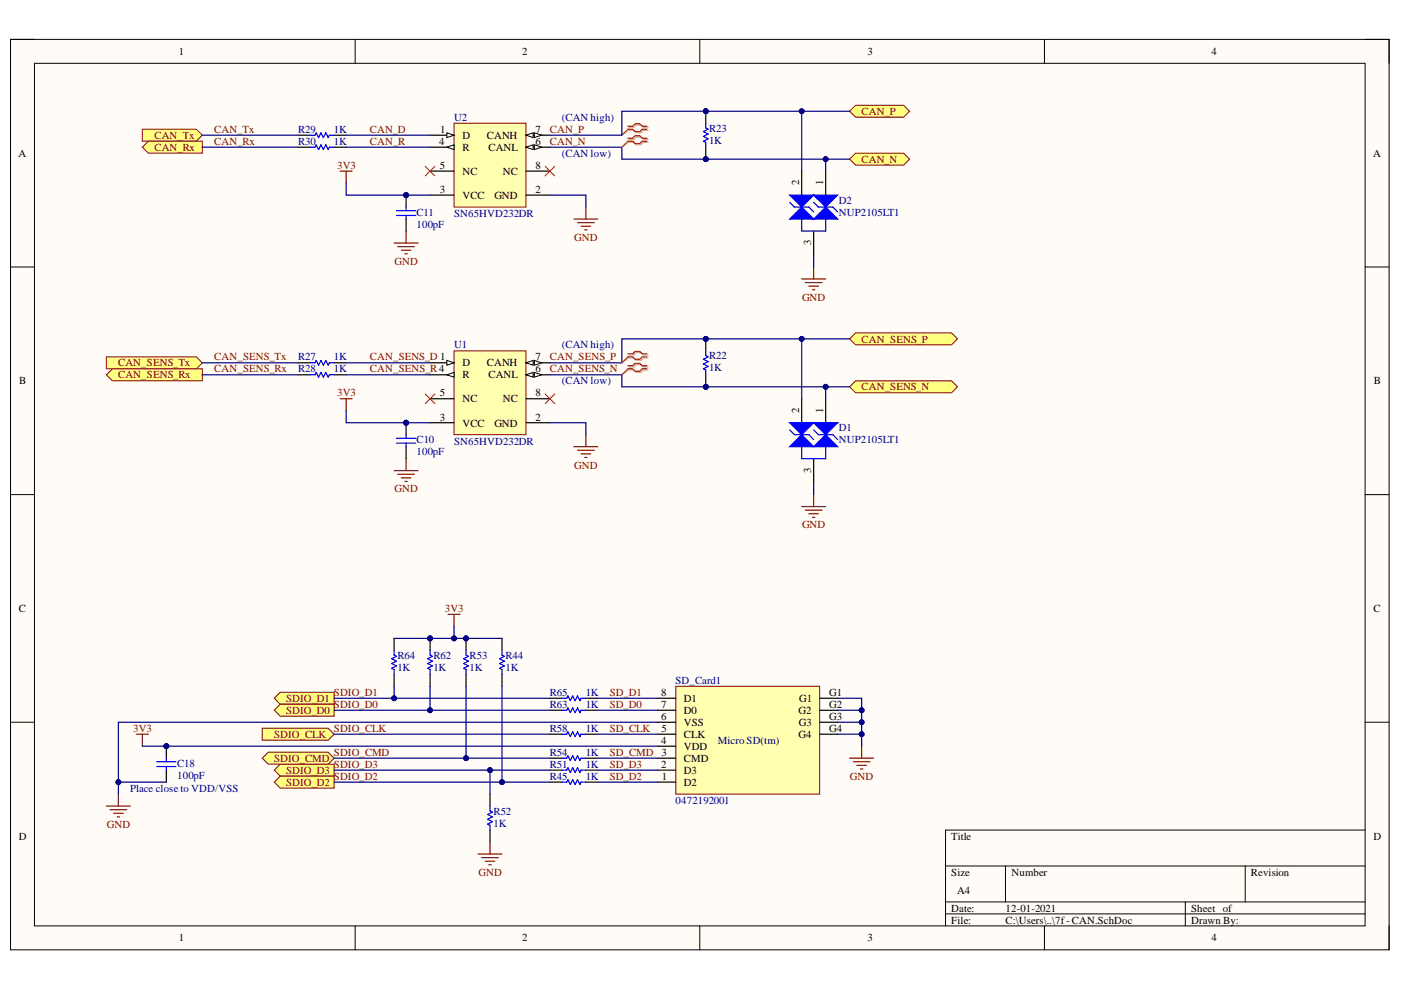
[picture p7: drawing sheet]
<svg xmlns="http://www.w3.org/2000/svg" width="297mm" height="210mm" viewBox="0 0 297 210" stroke-linecap="round" stroke-linejoin="round" font-family="sans-serif">
<defs><g id="words">
<g font-size="2.3">
<text x="37.9" y="11.7">1</text>
<text x="110.7" y="11.7">2</text>
<text x="183.9" y="11.7">3</text>
<text x="256.8" y="11.7">4</text>
<text x="93.3" y="28.1">1</text>
<text x="98.1" y="29.5">D</text>
<text x="103.2" y="29.5">CANH</text>
<text x="113.5" y="28.1">7</text>
<text x="3.9" y="33.3">A</text>
<text x="93.1" y="30.8">4</text>
<text x="93.2" y="35.8">5</text>
<text x="98.1" y="32">R</text>
<text x="103.6" y="32">CANL</text>
<text x="113.5" y="30.8">6</text>
<text x="113.5" y="35.8">8</text>
<text x="291.1" y="33.3">A</text>
<text x="93.2" y="40.9">3</text>
<text x="98.1" y="37.1">NC</text>
<text x="106.6" y="37.1">NC</text>
<text x="113.5" y="40.9">2</text>
<text x="169.5" y="39.3" transform="rotate(-90 169.5 39.3)">2</text>
<text x="174.5" y="39.3" transform="rotate(-90 174.5 39.3)">1</text>
<text x="98.1" y="42.2">VCC</text>
<text x="104.8" y="42.2">GND</text>
<text x="172" y="52" transform="rotate(-90 172 52)">3</text>
<text x="98.1" y="77.7">D</text>
<text x="103.2" y="77.7">CANH</text>
<text x="113.5" y="76.4">7</text>
<text x="4.1" y="81.5">B</text>
<text x="98.1" y="80.2">R</text>
<text x="103.6" y="80.2">CANL</text>
<text x="113.5" y="79">6</text>
<text x="291.3" y="81.5">B</text>
<text x="93.2" y="89.2">3</text>
<text x="93.2" y="84">5</text>
<text x="98.1" y="85.3">NC</text>
<text x="106.6" y="85.3">NC</text>
<text x="113.5" y="89.2">2</text>
<text x="113.5" y="84">8</text>
<text x="169.5" y="87.6" transform="rotate(-90 169.5 87.6)">2</text>
<text x="174.5" y="87.6" transform="rotate(-90 174.5 87.6)">1</text>
<text x="98.1" y="90.5">VCC</text>
<text x="104.8" y="90.5">GND</text>
<text x="172" y="100.3" transform="rotate(-90 172 100.3)">3</text>
<text x="4" y="129.8">C</text>
<text x="291.2" y="129.8">C</text>
<text x="140.2" y="147.5">8</text>
<text x="145" y="148.9">D1</text>
<text x="169.5" y="148.9">G1</text>
<text x="175.8" y="147.5">G1</text>
<text x="140.2" y="150.2">7</text>
<text x="140.2" y="152.7">6</text>
<text x="140.3" y="155.2">5</text>
<text x="145" y="151.4">D0</text>
<text x="145" y="154">VSS</text>
<text x="169.3" y="151.4">G2</text>
<text x="169.4" y="154">G3</text>
<text x="175.8" y="150.2">G2</text>
<text x="175.8" y="152.7">G3</text>
<text x="175.8" y="155.2">G4</text>
<text x="140.2" y="157.8">4</text>
<text x="140.3" y="160.3">3</text>
<text x="145" y="156.5">CLK</text>
<text x="145" y="159">VDD</text>
<text x="145" y="161.6">CMD</text>
<text x="169.3" y="156.5">G4</text>
<text x="140.2" y="162.8">2</text>
<text x="140.4" y="165.4">1</text>
<text x="145" y="164.1">D3</text>
<text x="145" y="166.6">D2</text>
<text x="4" y="178.1">D</text>
<text x="201.7" y="178.1">Title</text>
<text x="291.2" y="178.1">D</text>
<text x="201.7" y="185.7">Size</text>
<text x="214.5" y="185.7">Number</text>
<text x="265.2" y="185.7">Revision</text>
<text x="203" y="189.5">A4</text>
<text x="201.7" y="193.3">Date:</text>
<text x="201.7" y="195.8">File:</text>
<text x="213.2" y="193.3">12-01-2021</text>
<text x="213.2" y="195.8">C:\Users\..\7f- CAN.SchDoc</text>
<text x="252.5" y="193.3">Sheet of</text>
<text x="252.5" y="195.8">Drawn By:</text>
<text x="37.9" y="199.6">1</text>
<text x="110.7" y="199.6">2</text>
<text x="183.9" y="199.6">3</text>
<text x="256.8" y="199.6">4</text>
</g>
<g font-size="2.3" fill="#800000">
<text x="32.7" y="29.5">CAN_Tx</text>
<text x="45.4" y="28.1">CAN_Tx</text>
<text x="78.4" y="28.1">CAN_D</text>
<text x="116.6" y="28.1">CAN_P</text>
<text x="182.7" y="24.3">CAN_P</text>
<text x="32.7" y="32">CAN_Rx</text>
<text x="45.4" y="30.8">CAN_Rx</text>
<text x="71.5" y="35.8">3V3</text>
<text x="78.4" y="30.8">CAN_R</text>
<text x="116.6" y="30.8">CAN_N</text>
<text x="182.7" y="34.6">CAN_N</text>
<text x="121.7" y="51.1">GND</text>
<text x="83.7" y="56.1">GND</text>
<text x="170" y="63.7">GND</text>
<text x="25" y="77.7">CAN_SENS_Tx</text>
<text x="45.4" y="76.4">CAN_SENS_Tx</text>
<text x="78.4" y="76.4">CAN_SENS_D 1</text>
<text x="116.6" y="76.4">CAN_SENS_P</text>
<text x="182.7" y="72.6">CAN_SENS_P</text>
<text x="25" y="80.2">CAN_SENS_Rx</text>
<text x="45.4" y="79">CAN_SENS_Rx</text>
<text x="78.4" y="79">CAN_SENS_R 4</text>
<text x="116.6" y="79">CAN_SENS_N</text>
<text x="182.7" y="82.8">CAN_SENS_N</text>
<text x="71.5" y="84">3V3</text>
<text x="121.7" y="99.3">GND</text>
<text x="83.7" y="104.4">GND</text>
<text x="170" y="112">GND</text>
<text x="94.3" y="129.8">3V3</text>
<text x="60.7" y="148.9">SDIO_D1</text>
<text x="70.8" y="147.5">SDIO_D1</text>
<text x="129.3" y="147.5">SD_D1</text>
<text x="28.3" y="155.2">3V3</text>
<text x="60.7" y="151.4">SDIO_D0</text>
<text x="70.8" y="150.2">SDIO_D0</text>
<text x="70.8" y="155.2">SDIO_CLK</text>
<text x="129.3" y="150.2">SD_D0</text>
<text x="129.3" y="155.2">SD_CLK</text>
<text x="58.1" y="161.6">SDIO_CMD</text>
<text x="58.1" y="156.5">SDIO_CLK</text>
<text x="70.8" y="160.3">SDIO_CMD</text>
<text x="129.3" y="160.3">SD_CMD</text>
<text x="60.7" y="164.1">SDIO_D3</text>
<text x="60.7" y="166.6">SDIO_D2</text>
<text x="70.8" y="162.8">SDIO_D3</text>
<text x="70.8" y="165.4">SDIO_D2</text>
<text x="129.3" y="162.8">SD_D3</text>
<text x="129.3" y="165.4">SD_D2</text>
<text x="180.2" y="165.4">GND</text>
<text x="22.7" y="175.5">GND</text>
<text x="101.4" y="185.7">GND</text>
</g>
<g font-size="2.3" fill="#000080">
<text x="63.2" y="28.1">R29</text>
<text x="70.8" y="28.1">1K</text>
<text x="96.3" y="25.6">U2</text>
<text x="119.1" y="25.6">(CAN high)</text>
<text x="150.3" y="27.9">R23</text>
<text x="63.2" y="30.8">R30</text>
<text x="70.8" y="30.8">1K</text>
<text x="119.1" y="33.3">(CAN low)</text>
<text x="150.3" y="30.5">1K</text>
<text x="88.3" y="45.7">C11</text>
<text x="96.3" y="46">SN65HVD232DR</text>
<text x="177.8" y="43.2">D2</text>
<text x="177.8" y="45.7">NUP2105LT1</text>
<text x="88.3" y="48.3">100pF</text>
<text x="63.2" y="76.4">R27</text>
<text x="70.8" y="76.4">1K</text>
<text x="96.3" y="73.9">U1</text>
<text x="119.1" y="73.9">(CAN high)</text>
<text x="150.3" y="76.2">R22</text>
<text x="63.2" y="79">R28</text>
<text x="70.8" y="79">1K</text>
<text x="119.1" y="81.5">(CAN low)</text>
<text x="150.3" y="78.7">1K</text>
<text x="88.3" y="94">C10</text>
<text x="96.3" y="94.3">SN65HVD232DR</text>
<text x="177.8" y="91.5">D1</text>
<text x="177.8" y="94">NUP2105LT1</text>
<text x="88.3" y="96.5">100pF</text>
<text x="84.3" y="142.2">1K</text>
<text x="84.3" y="139.7">R64</text>
<text x="91.9" y="142.2">1K</text>
<text x="91.9" y="139.7">R62</text>
<text x="99.6" y="142.2">1K</text>
<text x="99.6" y="139.7">R53</text>
<text x="107.2" y="142.2">1K</text>
<text x="107.2" y="139.7">R44</text>
<text x="116.6" y="147.5">R65</text>
<text x="124.2" y="147.5">1K</text>
<text x="143.2" y="145">SD_Card1</text>
<text x="116.6" y="150.2">R63</text>
<text x="116.6" y="155.2">R58</text>
<text x="124.2" y="150.2">1K</text>
<text x="124.2" y="155.2">1K</text>
<text x="116.6" y="160.3">R54</text>
<text x="124.2" y="160.3">1K</text>
<text x="152.2" y="157.8">Micro SD(tm)</text>
<text x="27.6" y="167.9">Place close to VDD/VSS</text>
<text x="37.6" y="165.1">100pF</text>
<text x="37.6" y="162.6">C18</text>
<text x="116.6" y="162.8">R51</text>
<text x="116.6" y="165.4">R45</text>
<text x="124.2" y="162.8">1K</text>
<text x="124.2" y="165.4">1K</text>
<text x="104.7" y="172.7">R52</text>
<text x="143.2" y="170.4">0472192001</text>
<text x="104.7" y="175.3">1K</text>
</g>
</g></defs>
<path d="M2.2 8.4h292.3v193h-292.3z" fill-rule="evenodd" fill="#fffcf8"/>
<path d="M2.2 8.4h292.3v193h-292.3z" fill="none" stroke="#000" stroke-width=".21"/>
<path d="M7.3 13.4h282.1v182.9h-282.1z" fill-rule="evenodd" fill="#fffcf8"/>
<g fill="none" stroke="#000" stroke-width=".21">
<path d="M2.2 8.3h5.1M7.3 13.4h282.1v182.9h-282.1zM75.3 8.3v5.1M148.4 8.3v5.1M221.4 8.4v5M289.4 8.4h5.1v5M2.2 56.6h5.1M289.4 56.6h5.1M2.2 104.9h5.1M289.4 104.9h5.1M2.2 153.1h5.1M289.4 153.1h5.1"/>
<path d="M289.4 176h-88.9v20.3M75.3 196.3v5.1M148.4 196.3v5.1M200.5 183.6h88.9M200.5 191.2h88.9M200.5 193.8h88.9M213.2 183.6v7.6M221.4 196.3v5.1M251.3 191.2v5.1M264 183.6v7.6M294.5 196.3v5.1"/>
</g>
<path d="M30.2 27.4h11.4l1.3 1.3-1.3 1.2h-11.4z" fill-rule="evenodd" fill="#ffff80"/>
<path d="M30.2 27.4h11.4l1.3 1.3-1.3 1.2h-11.4z" fill="none" stroke="#800000" stroke-width=".21"/>
<path d="M30.2 31.2l1.3-1.3h11.4v2.6h-11.4z" fill-rule="evenodd" fill="#ffff80"/>
<path d="M30.2 31.2l1.3-1.3h11.4v2.6h-11.4z" fill="none" stroke="#800000" stroke-width=".21"/>
<path d="M96.3 26.1h15.2v17.8h-15.2z" fill-rule="evenodd" fill="#ffffb0"/>
<path d="M96.3 26.1h15.2v17.8h-15.2z" fill="none" stroke="#800000" stroke-width=".21"/>
<path d="M91.2 28.7h5.1" fill="none" stroke="#000" stroke-width=".25"/>
<path d="M94.7 28.2l1.6 .5-1.6 .5z" fill="#f8fcff"/>
<path d="M94.7 28.2l1.6 .5-1.6 .5z" fill="none" stroke="#000" stroke-width=".21"/>
<path d="M91.2 31.2h5.1M91.2 41.4h5.1M111.5 41.4h5.1" fill="none" stroke="#000" stroke-width=".25"/>
<path d="M94.7 31.2l1.6-.5v1z" fill="#f8fcff"/>
<path d="M94.7 31.2l1.6-.5v1z" fill="none" stroke="#000" stroke-width=".21"/>
<path d="M91.2 36.3h5.1M111.5 31.2h5.1" fill="none" stroke="#000" stroke-width=".25"/>
<path d="M111.5 31.2l1.5-.5v1z" fill="#f8fcff"/>
<path d="M111.5 31.2l1.5-.5v1z" fill="none" stroke="#000" stroke-width=".21"/>
<path d="M113.3 30.7l1.5 .5-1.5 .5z" fill="#f8fcff"/>
<path d="M113.3 30.7l1.5 .5-1.5 .5z" fill="none" stroke="#000" stroke-width=".21"/>
<path d="M111.5 28.7h5.1" fill="none" stroke="#000" stroke-width=".25"/>
<path d="M111.5 28.7l1.5-.5v1z" fill="#f8fcff"/>
<path d="M111.5 28.7l1.5-.5v1z" fill="none" stroke="#000" stroke-width=".21"/>
<path d="M113.3 28.2l1.5 .5-1.5 .5z" fill="#f8fcff"/>
<path d="M113.3 28.2l1.5 .5-1.5 .5z" fill="none" stroke="#000" stroke-width=".21"/>
<path d="M111.5 36.3h5.1M170 36.3v5.1M175.1 36.3v5.1M172.5 49v5.1" fill="none" stroke="#000" stroke-width=".25"/>
<path d="M90.2 35.3l2 2M92.2 35.3l-2 2M115.6 35.3l2 2M117.6 35.3l-2 2" fill="none" stroke="#f00" stroke-width=".21"/>
<path d="M72.1 36.3h2.6M73.4 36.3v2.5M83.6 51.5h5M84.3 52.3h3.6M85.1 53.1h2M85.8 53.8h.6M86.1 49v2.5M121.7 46.4h5.1M122.4 47.2h3.6M123.2 48h2M124 48.7h.5M124.2 43.9v2.5" fill="none" stroke="#800000" stroke-width=".25"/>
<path d="M170 46.4v2.6h5.1v-2.5" fill="none" stroke="#00f" stroke-width=".25"/>
<path d="M172.5 41.4h5.1l-2.5 2.5z" fill="#00f"/>
<path d="M172.5 41.4h5.1l-2.5 2.5zM172.5 42.9l1 1h3.1l1 1" fill="none" stroke="#00f" stroke-width=".25"/>
<path d="M172.5 46.5l2.6-2.6 2.5 2.6z" fill="#00f"/>
<path d="M172.5 46.5l2.6-2.6 2.5 2.6z" fill="none" stroke="#00f" stroke-width=".25"/>
<path d="M167.4 41.4h5.1l-2.5 2.5z" fill="#00f"/>
<path d="M167.4 41.4h5.1l-2.5 2.5zM167.4 42.9l1 1h3.1l1 1" fill="none" stroke="#00f" stroke-width=".25"/>
<path d="M167.4 46.4l2.6-2.5 2.5 2.5z" fill="#00f"/>
<path d="M65.8 28.7h1l.2-.5 .5 1 .6-1 .5 1 .5-1 .5 1 .2-.5h1M167.4 46.4l2.6-2.5 2.5 2.5z" fill="none" stroke="#00f" stroke-width=".25"/>
<path d="M170 59.1h5.1M170.7 59.9h3.6M172.5 56.6v2.5M171.5 60.7h2M172.3 61.4h.5" fill="none" stroke="#800000" stroke-width=".25"/>
<path d="M63.2 28.7h2.6M70.8 28.7h2.6" fill="none" stroke="#000" stroke-width=".25"/>
<circle cx="86.1" cy="41.4" r=".51" fill="#000080"/>
<circle cx="86.1" cy="41.4" r=".51" fill="none" stroke="#000080" stroke-width=".21"/>
<path d="M86.1 41.4v2.5M86.1 46.4v2.6" fill="none" stroke="#000" stroke-width=".25"/>
<circle cx="86.1" cy="41.4" r=".51" fill="#000080"/>
<circle cx="86.1" cy="41.4" r=".51" fill="none" stroke="#000080" stroke-width=".21"/>
<path d="M65.8 31.2h1l.2-.5 .5 1 .6-1 .5 1 .5-1 .5 1 .2-.5h1M84.1 44.7h4M84.1 45.7h4M86.1 43.9v.8M86.1 45.7v.7" fill="none" stroke="#00f" stroke-width=".25"/>
<path d="M63.2 31.2h2.6M70.8 31.2h2.6" fill="none" stroke="#000" stroke-width=".25"/>
<circle cx="149.6" cy="23.6" r=".51" fill="#000080"/>
<circle cx="149.6" cy="23.6" r=".51" fill="none" stroke="#000080" stroke-width=".21"/>
<circle cx="149.6" cy="33.7" r=".51" fill="#000080"/>
<circle cx="149.6" cy="33.7" r=".51" fill="none" stroke="#000080" stroke-width=".21"/>
<path d="M149.6 23.6v2.5" fill="none" stroke="#000" stroke-width=".25"/>
<circle cx="149.6" cy="23.6" r=".51" fill="#000080"/>
<circle cx="149.6" cy="23.6" r=".51" fill="none" stroke="#000080" stroke-width=".21"/>
<path d="M149.6 31.2v2.5" fill="none" stroke="#000" stroke-width=".25"/>
<circle cx="149.6" cy="33.7" r=".51" fill="#000080"/>
<circle cx="149.6" cy="33.7" r=".51" fill="none" stroke="#000080" stroke-width=".21"/>
<path d="M149.6 26.1v1l.5 .3-1 .5 1 .5-1 .5 1 .5-1 .5 .5 .3v1" fill="none" stroke="#00f" stroke-width=".25"/>
<path d="M133.4 27h1l.5-.5h1l.5 .5h1M133.4 27.6h1l.5 .6h1l.5-.6h1" fill="none" stroke="#d0a19e" stroke-width=".25"/>
<path d="M133.4 27.6l-1.6 1.1" fill="none" stroke="#d0a19e" stroke-width=".21"/>
<path d="M133.1 26.8h1l.5-.5h1.1l.5 .5h1M133.1 27.4h1l.5 .5h1.1l.5-.5h1" fill="none" stroke="#f00" stroke-width=".25"/>
<path d="M133.1 27.4l-1.3 1.3" fill="none" stroke="#f00" stroke-width=".21"/>
<path d="M180.1 23.6l1.3-1.3h10.2l1.2 1.3-1.2 1.3h-10.2z" fill-rule="evenodd" fill="#ffff80"/>
<path d="M180.1 23.6l1.3-1.3h10.2l1.2 1.3-1.2 1.3h-10.2z" fill="none" stroke="#800000" stroke-width=".21"/>
<path d="M180.1 33.7l1.3-1.2h10.2l1.2 1.2-1.2 1.3h-10.2z" fill-rule="evenodd" fill="#ffff80"/>
<path d="M180.1 33.7l1.3-1.2h10.2l1.2 1.2-1.2 1.3h-10.2z" fill="none" stroke="#800000" stroke-width=".21"/>
<path d="M143.3 145.5h30.5v22.9h-30.5z" fill-rule="evenodd" fill="#ffffb0"/>
<path d="M143.3 145.5h30.5v22.9h-30.5z" fill="none" stroke="#800000" stroke-width=".21"/>
<path d="M139.5 148h3.8M139.5 150.6h3.8M139.5 153.1h3.8M139.5 155.7h3.8M139.5 158.2h3.8M173.8 148h3.8M173.8 150.6h3.8M173.8 153.1h3.8M173.8 155.7h3.8M139.5 160.8h3.8M139.5 163.3h3.8M139.5 165.8h3.8" fill="none" stroke="#000" stroke-width=".25"/>
<g fill="none" stroke="#800000" stroke-width=".25">
<path d="M28.9 155.7h2.6M30.2 155.7v2.5M182.7 158.2v2.6M22.6 170.9h5M23.3 171.7h3.6M24.1 172.4h2M24.9 173.2h.5M25.1 168.4v2.5M103.9 178.5v2.6M180.1 160.8h5.1M180.9 161.5h3.6M181.7 162.3h2"/>
<path d="M182.4 163h.5M101.4 181.1h5M102.1 181.8h3.6M102.9 182.6h2M103.6 183.4h.5"/>
</g>
<path d="M58.1 148l1.3-1.2h11.4v2.5h-11.4z" fill-rule="evenodd" fill="#ffff80"/>
<path d="M58.1 148l1.3-1.2h11.4v2.5h-11.4z" fill="none" stroke="#800000" stroke-width=".21"/>
<path d="M58.1 150.6l1.3-1.3h11.4v2.6h-11.4z" fill-rule="evenodd" fill="#ffff80"/>
<path d="M58.1 150.6l1.3-1.3h11.4v2.6h-11.4z" fill="none" stroke="#800000" stroke-width=".21"/>
<path d="M58.1 163.3l1.3-1.3h11.4v2.6h-11.4z" fill-rule="evenodd" fill="#ffff80"/>
<path d="M58.1 163.3l1.3-1.3h11.4v2.6h-11.4z" fill="none" stroke="#800000" stroke-width=".21"/>
<path d="M58.1 165.8l1.3-1.2h11.4v2.5h-11.4z" fill-rule="evenodd" fill="#ffff80"/>
<path d="M58.1 165.8l1.3-1.2h11.4v2.5h-11.4z" fill="none" stroke="#800000" stroke-width=".21"/>
<path d="M56.9 159.5h12.7l1.2 1.3-1.2 1.2h-12.7l-1.3-1.2z" fill-rule="evenodd" fill="#ffff80"/>
<path d="M56.9 159.5h12.7l1.2 1.3-1.2 1.2h-12.7l-1.3-1.2z" fill="none" stroke="#800000" stroke-width=".21"/>
<path d="M55.6 154.4h14l1.2 1.3-1.2 1.2h-14z" fill-rule="evenodd" fill="#ffff80"/>
<path d="M55.6 154.4h14l1.2 1.3-1.2 1.2h-14z" fill="none" stroke="#800000" stroke-width=".21"/>
<path d="M83.6 135.3v2.6M83.6 143v2.5" fill="none" stroke="#000" stroke-width=".25"/>
<path d="M83.6 137.9v1l.5 .3-1.1 .5 1.1 .5-1.1 .5 1.1 .5-1.1 .5 .6 .3v1" fill="none" stroke="#00f" stroke-width=".25"/>
<circle cx="91.2" cy="135.3" r=".51" fill="#000080"/>
<circle cx="91.2" cy="135.3" r=".51" fill="none" stroke="#000080" stroke-width=".21"/>
<path d="M91.2 135.3v2.6" fill="none" stroke="#000" stroke-width=".25"/>
<circle cx="91.2" cy="135.3" r=".51" fill="#000080"/>
<circle cx="91.2" cy="135.3" r=".51" fill="none" stroke="#000080" stroke-width=".21"/>
<path d="M91.2 143v2.5" fill="none" stroke="#000" stroke-width=".25"/>
<path d="M91.2 137.9v1l.5 .3-1 .5 1 .5-1 .5 1 .5-1 .5 .5 .3v1" fill="none" stroke="#00f" stroke-width=".25"/>
<circle cx="98.8" cy="135.3" r=".51" fill="#000080"/>
<circle cx="98.8" cy="135.3" r=".51" fill="none" stroke="#000080" stroke-width=".21"/>
<path d="M98.8 135.3v2.6" fill="none" stroke="#000" stroke-width=".25"/>
<circle cx="98.8" cy="135.3" r=".51" fill="#000080"/>
<circle cx="98.8" cy="135.3" r=".51" fill="none" stroke="#000080" stroke-width=".21"/>
<g fill="none" stroke="#000" stroke-width=".25">
<path d="M106.4 135.3v2.6M98.8 143v2.5M106.4 143v2.5M116.6 148h2.5M116.6 150.6h2.5M116.6 155.7h2.5M124.2 148h2.6M124.2 150.6h2.6M124.2 155.7h2.6M103.9 168.4v2.5M103.9 176v2.5M116.6 160.8h2.5"/>
<path d="M116.6 163.3h2.5M116.6 165.8h2.5M124.2 160.8h2.6M124.2 163.3h2.6M124.2 165.8h2.6"/>
</g>
<path d="M98.8 137.9v1l.5 .3-1 .5 1 .5-1 .5 1 .5-1 .5 .5 .3v1M106.4 137.9v1l.5 .3-1 .5 1 .5-1 .5 1 .5-1 .5 .5 .3v1M119.1 148h1.1l.2-.5 .5 1.1 .5-1.1 .5 1.1 .5-1.1 .6 1.1 .2-.6h1M119.1 150.6h1.1l.2-.5 .5 1 .5-1 .5 1 .5-1 .6 1 .2-.5h1M119.1 155.7h1.1l.2-.5 .5 1 .5-1 .5 1 .5-1 .6 1 .2-.5h1M103.9 170.9v1l.5 .3-1 .5 1 .5-1 .5 1 .5-1 .5 .5 .3v1M119.1 160.8h1.1l.2-.6 .5 1.1 .5-1.1 .5 1.1 .5-1.1 .6 1.1 .2-.5h1M119.1 163.3h1.1l.2-.5 .5 1 .5-1 .5 1 .5-1 .6 1 .2-.5h1M119.1 165.8h1.1l.2-.5 .5 1 .5-1 .5 1 .5-1 .6 1 .2-.5h1" fill="none" stroke="#00f" stroke-width=".25"/>
<circle cx="35.3" cy="158.2" r=".51" fill="#000080"/>
<circle cx="35.3" cy="158.2" r=".51" fill="none" stroke="#000080" stroke-width=".21"/>
<path d="M35.3 158.2v2.6M35.3 163.3v2.5" fill="none" stroke="#000" stroke-width=".25"/>
<circle cx="35.3" cy="158.2" r=".51" fill="#000080"/>
<circle cx="35.3" cy="158.2" r=".51" fill="none" stroke="#000080" stroke-width=".21"/>
<path d="M33.2 161.5h4.1M33.2 162.5h4.1M35.3 160.8v.7M35.3 162.5v.8" fill="none" stroke="#00f" stroke-width=".25"/>
<path d="M95 130.3h2.5M96.3 130.3v2.5" fill="none" stroke="#800000" stroke-width=".25"/>
<path d="M73.4 38.8v2.6h17.8M116.6 41.4h7.6v2.5" fill="none" stroke="#000080" stroke-width=".25"/>
<circle cx="86.1" cy="41.4" r=".51" fill="#000080"/>
<circle cx="86.1" cy="41.4" r=".51" fill="none" stroke="#000080" stroke-width=".21"/>
<path d="M73.4 28.7h17.8M73.4 31.2h17.8M170 23.6v12.7M172.5 54.1v2.5" fill="none" stroke="#000080" stroke-width=".25"/>
<circle cx="170" cy="23.6" r=".51" fill="#000080"/>
<circle cx="170" cy="23.6" r=".51" fill="none" stroke="#000080" stroke-width=".21"/>
<path d="M116.6 31.2h15.3v2.5h43.2v2.6" fill="none" stroke="#000080" stroke-width=".25"/>
<circle cx="175.1" cy="33.7" r=".51" fill="#000080"/>
<circle cx="175.1" cy="33.7" r=".51" fill="none" stroke="#000080" stroke-width=".21"/>
<circle cx="149.6" cy="33.7" r=".51" fill="#000080"/>
<circle cx="149.6" cy="33.7" r=".51" fill="none" stroke="#000080" stroke-width=".21"/>
<path d="M175.1 33.7h5" fill="none" stroke="#000080" stroke-width=".25"/>
<circle cx="175.1" cy="33.7" r=".51" fill="#000080"/>
<circle cx="175.1" cy="33.7" r=".51" fill="none" stroke="#000080" stroke-width=".21"/>
<path d="M42.9 31.2h20.3M42.9 28.7h20.3M30.2 158.2h109.3M126.8 148h12.7M126.8 150.6h12.7M126.8 155.7h12.7M126.8 163.3h12.7M126.8 165.8h12.7M126.8 160.8h12.7" fill="none" stroke="#000080" stroke-width=".25"/>
<circle cx="35.3" cy="158.2" r=".51" fill="#000080"/>
<circle cx="35.3" cy="158.2" r=".51" fill="none" stroke="#000080" stroke-width=".21"/>
<path d="M25.1 165.8h10.2" fill="none" stroke="#000080" stroke-width=".25"/>
<circle cx="25.1" cy="165.8" r=".51" fill="#000080"/>
<circle cx="25.1" cy="165.8" r=".51" fill="none" stroke="#000080" stroke-width=".21"/>
<path d="M177.6 153.1h5.1" fill="none" stroke="#000080" stroke-width=".25"/>
<circle cx="182.7" cy="153.1" r=".51" fill="#000080"/>
<circle cx="182.7" cy="153.1" r=".51" fill="none" stroke="#000080" stroke-width=".21"/>
<path d="M177.6 150.6h5.1" fill="none" stroke="#000080" stroke-width=".25"/>
<circle cx="182.7" cy="150.6" r=".51" fill="#000080"/>
<circle cx="182.7" cy="150.6" r=".51" fill="none" stroke="#000080" stroke-width=".21"/>
<path d="M182.7 155.7v2.5" fill="none" stroke="#000080" stroke-width=".25"/>
<circle cx="182.7" cy="155.7" r=".51" fill="#000080"/>
<circle cx="182.7" cy="155.7" r=".51" fill="none" stroke="#000080" stroke-width=".21"/>
<path d="M70.8 155.7h45.8M83.6 145.5v2.5" fill="none" stroke="#000080" stroke-width=".25"/>
<circle cx="83.6" cy="148" r=".51" fill="#000080"/>
<circle cx="83.6" cy="148" r=".51" fill="none" stroke="#000080" stroke-width=".21"/>
<path d="M106.4 145.5v20.3" fill="none" stroke="#000080" stroke-width=".25"/>
<circle cx="106.4" cy="165.8" r=".51" fill="#000080"/>
<circle cx="106.4" cy="165.8" r=".51" fill="none" stroke="#000080" stroke-width=".21"/>
<path d="M103.9 163.3v5.1" fill="none" stroke="#000080" stroke-width=".25"/>
<circle cx="103.9" cy="163.3" r=".51" fill="#000080"/>
<circle cx="103.9" cy="163.3" r=".51" fill="none" stroke="#000080" stroke-width=".21"/>
<path d="M98.8 145.5v15.3" fill="none" stroke="#000080" stroke-width=".25"/>
<circle cx="98.8" cy="160.7" r=".51" fill="#000080"/>
<circle cx="98.8" cy="160.7" r=".51" fill="none" stroke="#000080" stroke-width=".21"/>
<path d="M96.3 132.8v2.5" fill="none" stroke="#000080" stroke-width=".25"/>
<circle cx="96.3" cy="135.3" r=".51" fill="#000080"/>
<circle cx="96.3" cy="135.3" r=".51" fill="none" stroke="#000080" stroke-width=".21"/>
<path d="M91.2 145.5v5.1" fill="none" stroke="#000080" stroke-width=".25"/>
<circle cx="91.2" cy="150.6" r=".51" fill="#000080"/>
<circle cx="91.2" cy="150.6" r=".51" fill="none" stroke="#000080" stroke-width=".21"/>
<path d="M139.5 153.1h-114.4v15.3" fill="none" stroke="#000080" stroke-width=".25"/>
<circle cx="25.1" cy="165.8" r=".51" fill="#000080"/>
<circle cx="25.1" cy="165.8" r=".51" fill="none" stroke="#000080" stroke-width=".21"/>
<path d="M70.8 165.8h45.8" fill="none" stroke="#000080" stroke-width=".25"/>
<circle cx="106.4" cy="165.8" r=".51" fill="#000080"/>
<circle cx="106.4" cy="165.8" r=".51" fill="none" stroke="#000080" stroke-width=".21"/>
<path d="M70.8 163.3h45.8" fill="none" stroke="#000080" stroke-width=".25"/>
<circle cx="103.9" cy="163.3" r=".51" fill="#000080"/>
<circle cx="103.9" cy="163.3" r=".51" fill="none" stroke="#000080" stroke-width=".21"/>
<path d="M70.8 160.8h45.8" fill="none" stroke="#000080" stroke-width=".25"/>
<circle cx="98.8" cy="160.7" r=".51" fill="#000080"/>
<circle cx="98.8" cy="160.7" r=".51" fill="none" stroke="#000080" stroke-width=".21"/>
<path d="M70.8 150.6h45.8" fill="none" stroke="#000080" stroke-width=".25"/>
<circle cx="91.2" cy="150.6" r=".51" fill="#000080"/>
<circle cx="91.2" cy="150.6" r=".51" fill="none" stroke="#000080" stroke-width=".21"/>
<path d="M70.8 148h45.8" fill="none" stroke="#000080" stroke-width=".25"/>
<circle cx="83.6" cy="148" r=".51" fill="#000080"/>
<circle cx="83.6" cy="148" r=".51" fill="none" stroke="#000080" stroke-width=".21"/>
<path d="M83.6 135.3h22.8" fill="none" stroke="#000080" stroke-width=".25"/>
<circle cx="91.2" cy="135.3" r=".51" fill="#000080"/>
<circle cx="91.2" cy="135.3" r=".51" fill="none" stroke="#000080" stroke-width=".21"/>
<circle cx="96.3" cy="135.3" r=".51" fill="#000080"/>
<circle cx="96.3" cy="135.3" r=".51" fill="none" stroke="#000080" stroke-width=".21"/>
<circle cx="98.8" cy="135.3" r=".51" fill="#000080"/>
<circle cx="98.8" cy="135.3" r=".51" fill="none" stroke="#000080" stroke-width=".21"/>
<path d="M177.6 148h5.1v7.7h-5.1" fill="none" stroke="#000080" stroke-width=".25"/>
<circle cx="182.7" cy="150.6" r=".51" fill="#000080"/>
<circle cx="182.7" cy="150.6" r=".51" fill="none" stroke="#000080" stroke-width=".21"/>
<circle cx="182.7" cy="153.1" r=".51" fill="#000080"/>
<circle cx="182.7" cy="153.1" r=".51" fill="none" stroke="#000080" stroke-width=".21"/>
<circle cx="182.7" cy="155.7" r=".51" fill="#000080"/>
<circle cx="182.7" cy="155.7" r=".51" fill="none" stroke="#000080" stroke-width=".21"/>
<path d="M180.1 23.6h-48.2v5.1h-15.3" fill="none" stroke="#000080" stroke-width=".25"/>
<circle cx="149.6" cy="23.6" r=".51" fill="#000080"/>
<circle cx="149.6" cy="23.6" r=".51" fill="none" stroke="#000080" stroke-width=".21"/>
<circle cx="170" cy="23.6" r=".51" fill="#000080"/>
<circle cx="170" cy="23.6" r=".51" fill="none" stroke="#000080" stroke-width=".21"/>
<path d="M22.6 75.7h19l1.3 1.2-1.3 1.3h-19z" fill-rule="evenodd" fill="#ffff80"/>
<path d="M22.6 75.7h19l1.3 1.2-1.3 1.3h-19z" fill="none" stroke="#800000" stroke-width=".21"/>
<path d="M22.6 79.5l1.2-1.3h19.1v2.5h-19.1z" fill-rule="evenodd" fill="#ffff80"/>
<path d="M22.6 79.5l1.2-1.3h19.1v2.5h-19.1z" fill="none" stroke="#800000" stroke-width=".21"/>
<path d="M96.3 74.4h15.2v17.8h-15.2z" fill-rule="evenodd" fill="#ffffb0"/>
<path d="M96.3 74.4h15.2v17.8h-15.2z" fill="none" stroke="#800000" stroke-width=".21"/>
<path d="M91.2 76.9h5.1" fill="none" stroke="#000" stroke-width=".25"/>
<path d="M94.7 76.4l1.6 .5-1.6 .5z" fill="#f8fcff"/>
<path d="M94.7 76.4l1.6 .5-1.6 .5z" fill="none" stroke="#000" stroke-width=".21"/>
<path d="M91.2 79.5h5.1M91.2 89.6h5.1M111.5 89.6h5.1" fill="none" stroke="#000" stroke-width=".25"/>
<path d="M94.7 79.5l1.6-.5v1z" fill="#f8fcff"/>
<path d="M94.7 79.5l1.6-.5v1z" fill="none" stroke="#000" stroke-width=".21"/>
<path d="M111.5 79.5h5.1M91.2 84.5h5.1" fill="none" stroke="#000" stroke-width=".25"/>
<path d="M111.5 79.5l1.5-.5v1z" fill="#f8fcff"/>
<path d="M111.5 79.5l1.5-.5v1z" fill="none" stroke="#000" stroke-width=".21"/>
<path d="M113.3 79l1.5 .5-1.5 .5z" fill="#f8fcff"/>
<path d="M113.3 79l1.5 .5-1.5 .5z" fill="none" stroke="#000" stroke-width=".21"/>
<path d="M111.5 76.9h5.1" fill="none" stroke="#000" stroke-width=".25"/>
<path d="M111.5 76.9l1.5-.5v1z" fill="#f8fcff"/>
<path d="M111.5 76.9l1.5-.5v1z" fill="none" stroke="#000" stroke-width=".21"/>
<path d="M113.3 76.4l1.5 .5-1.5 .5z" fill="#f8fcff"/>
<path d="M113.3 76.4l1.5 .5-1.5 .5z" fill="none" stroke="#000" stroke-width=".21"/>
<path d="M111.5 84.5h5.1M170 84.5v5.1M172.5 97.2v5.1M175.1 84.6v5" fill="none" stroke="#000" stroke-width=".25"/>
<path d="M90.2 83.5l2 2.1M92.2 83.5l-2 2.1M115.6 83.5l2 2.1M117.6 83.5l-2 2.1" fill="none" stroke="#f00" stroke-width=".21"/>
<path d="M72.1 84.5h2.6M73.4 84.5v2.6M83.6 99.8h5M86.1 97.2v2.6M121.7 94.7h5.1M122.4 95.5h3.6M123.2 96.2h2M124 97h.5M124.2 92.2v2.5M84.3 100.6h3.6M85.1 101.3h2M85.8 102.1h.6" fill="none" stroke="#800000" stroke-width=".25"/>
<path d="M170 94.7v2.6h5.1v-2.6" fill="none" stroke="#00f" stroke-width=".25"/>
<path d="M172.5 89.6h5.1l-2.5 2.6z" fill="#00f"/>
<path d="M172.5 89.6h5.1l-2.5 2.6zM172.5 91.2l1 1h3.1l1 1" fill="none" stroke="#00f" stroke-width=".25"/>
<path d="M172.5 94.7l2.6-2.5 2.5 2.5z" fill="#00f"/>
<path d="M172.5 94.7l2.6-2.5 2.5 2.5z" fill="none" stroke="#00f" stroke-width=".25"/>
<path d="M167.4 89.6h5.1l-2.5 2.6z" fill="#00f"/>
<path d="M167.4 89.6h5.1l-2.5 2.6zM167.4 91.2l1 1h3.1l1 1" fill="none" stroke="#00f" stroke-width=".25"/>
<path d="M167.4 94.7l2.6-2.5 2.5 2.5z" fill="#00f"/>
<path d="M65.8 76.9h1l.2-.5 .5 1 .6-1 .5 1 .5-1 .5 1 .2-.5h1M167.4 94.7l2.6-2.5 2.5 2.5z" fill="none" stroke="#00f" stroke-width=".25"/>
<path d="M170 107.4h5.1M170.7 108.2h3.6M171.5 108.9h2M172.3 109.7h.5M172.5 104.9v2.5" fill="none" stroke="#800000" stroke-width=".25"/>
<path d="M63.2 76.9h2.6M70.8 76.9h2.6" fill="none" stroke="#000" stroke-width=".25"/>
<circle cx="86.1" cy="89.6" r=".51" fill="#000080"/>
<circle cx="86.1" cy="89.6" r=".51" fill="none" stroke="#000080" stroke-width=".21"/>
<path d="M86.1 89.6v2.6M86.1 94.7v2.5" fill="none" stroke="#000" stroke-width=".25"/>
<circle cx="86.1" cy="89.6" r=".51" fill="#000080"/>
<circle cx="86.1" cy="89.6" r=".51" fill="none" stroke="#000080" stroke-width=".21"/>
<path d="M65.8 79.5h1l.2-.5 .5 1 .6-1 .5 1 .5-1 .5 1 .2-.5h1M84.1 92.9h4M84.1 93.9h4M86.1 92.2v.7M86.1 93.9v.8" fill="none" stroke="#00f" stroke-width=".25"/>
<path d="M63.2 79.5h2.6M70.8 79.5h2.6" fill="none" stroke="#000" stroke-width=".25"/>
<circle cx="149.6" cy="71.8" r=".51" fill="#000080"/>
<circle cx="149.6" cy="71.8" r=".51" fill="none" stroke="#000080" stroke-width=".21"/>
<circle cx="149.6" cy="82" r=".51" fill="#000080"/>
<circle cx="149.6" cy="82" r=".51" fill="none" stroke="#000080" stroke-width=".21"/>
<path d="M149.6 71.8v2.6" fill="none" stroke="#000" stroke-width=".25"/>
<circle cx="149.6" cy="71.8" r=".51" fill="#000080"/>
<circle cx="149.6" cy="71.8" r=".51" fill="none" stroke="#000080" stroke-width=".21"/>
<path d="M149.6 79.5v2.5" fill="none" stroke="#000" stroke-width=".25"/>
<circle cx="149.6" cy="82" r=".51" fill="#000080"/>
<circle cx="149.6" cy="82" r=".51" fill="none" stroke="#000080" stroke-width=".21"/>
<path d="M149.6 74.4v1l.5 .3-1 .5 1 .5-1 .5 1 .5-1 .5 .5 .3v1" fill="none" stroke="#00f" stroke-width=".25"/>
<path d="M180.1 71.8l1.3-1.2h20.3l1.3 1.2-1.3 1.3h-20.3z" fill-rule="evenodd" fill="#ffff80"/>
<path d="M180.1 71.8l1.3-1.2h20.3l1.3 1.2-1.3 1.3h-20.3z" fill="none" stroke="#800000" stroke-width=".21"/>
<path d="M180.1 82l1.3-1.3h20.3l1.3 1.3-1.3 1.3h-20.3z" fill-rule="evenodd" fill="#ffff80"/>
<path d="M180.1 82l1.3-1.3h20.3l1.3 1.3-1.3 1.3h-20.3z" fill="none" stroke="#800000" stroke-width=".21"/>
<path d="M73.4 87.1v2.5h17.8M116.6 89.6h7.6v2.6" fill="none" stroke="#000080" stroke-width=".25"/>
<circle cx="86.1" cy="89.6" r=".51" fill="#000080"/>
<circle cx="86.1" cy="89.6" r=".51" fill="none" stroke="#000080" stroke-width=".21"/>
<path d="M73.4 76.9h17.8M73.4 79.5h17.8M170 71.8v12.7M172.5 102.3v2.6" fill="none" stroke="#000080" stroke-width=".25"/>
<circle cx="170" cy="71.8" r=".51" fill="#000080"/>
<circle cx="170" cy="71.8" r=".51" fill="none" stroke="#000080" stroke-width=".21"/>
<path d="M116.6 79.5h15.3v2.5h43.2v2.6" fill="none" stroke="#000080" stroke-width=".25"/>
<circle cx="175.1" cy="82" r=".51" fill="#000080"/>
<circle cx="175.1" cy="82" r=".51" fill="none" stroke="#000080" stroke-width=".21"/>
<circle cx="149.6" cy="82" r=".51" fill="#000080"/>
<circle cx="149.6" cy="82" r=".51" fill="none" stroke="#000080" stroke-width=".21"/>
<path d="M175.1 82h5" fill="none" stroke="#000080" stroke-width=".25"/>
<circle cx="175.1" cy="82" r=".51" fill="#000080"/>
<circle cx="175.1" cy="82" r=".51" fill="none" stroke="#000080" stroke-width=".21"/>
<path d="M42.9 79.5h20.3M42.9 76.9h20.3M180.1 71.8h-48.2v5.1h-15.3" fill="none" stroke="#000080" stroke-width=".25"/>
<circle cx="149.6" cy="71.8" r=".51" fill="#000080"/>
<circle cx="149.6" cy="71.8" r=".51" fill="none" stroke="#000080" stroke-width=".21"/>
<circle cx="170" cy="71.8" r=".51" fill="#000080"/>
<circle cx="170" cy="71.8" r=".51" fill="none" stroke="#000080" stroke-width=".21"/>
<path d="M133.4 29.6h1l.5-.6h1l.5 .6h1M133.4 30.2h1l.5 .5h1l.5-.5h1M133.4 75.3h1l.5-.5h1l.5 .5h1M133.4 75.9h1l.5 .5h1l.5-.5h1M133.4 77.8h1l.5-.5h1l.5 .5h1M133.4 78.5h1l.5 .5h1l.5-.5h1" fill="none" stroke="#d0a19e" stroke-width=".25"/>
<path d="M133.4 30.2l-1.6 1M133.4 75.9l-1.6 1M133.4 78.5l-1.6 1" fill="none" stroke="#d0a19e" stroke-width=".21"/>
<path d="M133.1 29.3h1l.5-.5h1.1l.5 .5h1M133.1 29.9h1l.5 .5h1.1l.5-.5h1M133.1 75h1l.5-.5h1.1l.5 .5h1M133.1 75.7h1l.5 .5h1.1l.5-.5h1M133.1 77.6h1l.5-.5h1.1l.5 .5h1M133.1 78.2h1l.5 .5h1.1l.5-.5h1" fill="none" stroke="#f00" stroke-width=".25"/>
<path d="M133.1 29.9l-1.3 1.3M133.1 75.7l-1.3 1.2M133.1 78.2l-1.3 1.3" fill="none" stroke="#f00" stroke-width=".21"/>
<use href="#words"/>
</svg>
